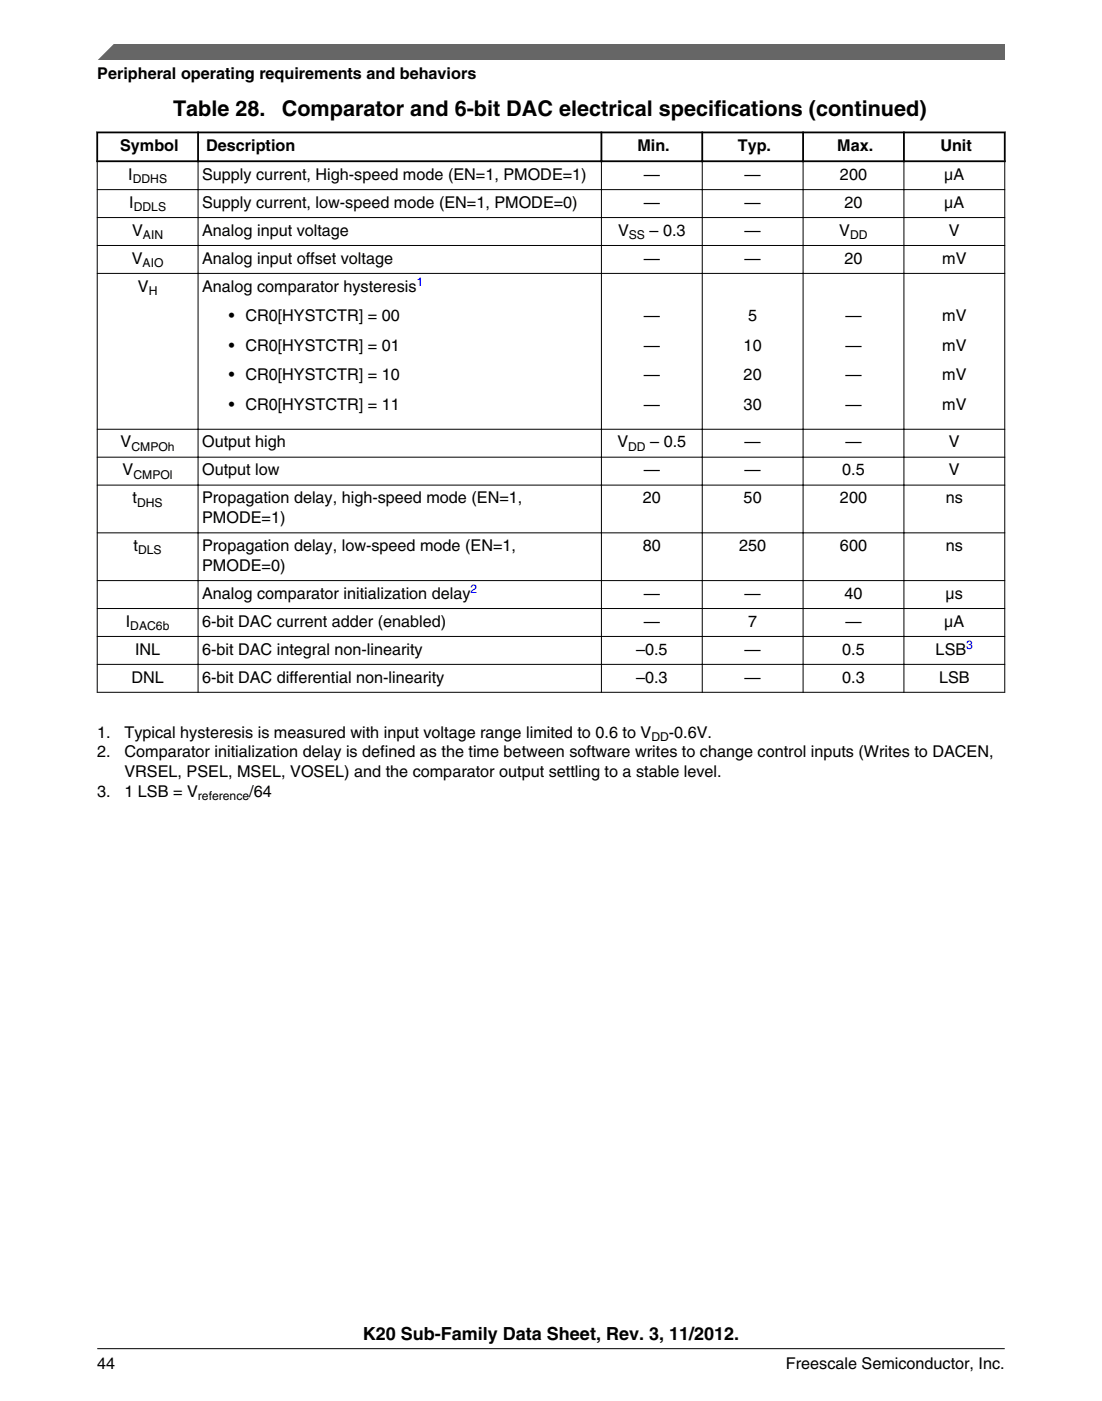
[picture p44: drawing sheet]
<svg xmlns="http://www.w3.org/2000/svg" width="216mm" height="274mm" viewBox="0 0 216 274" stroke-linecap="round" stroke-linejoin="round" font-family="sans-serif">
<defs><g id="words">
<g font-size="4.2">
<text x="33.9" y="22.6">Table 28.</text>
<text x="55.2" y="22.6">Comparator and 6-bit DAC electrical specifications (continued)</text>
</g>
<text font-size="3.5" x="71.1" y="262.3">K20 Sub-Family Data Sheet, Rev. 3, 11/2012.</text>
<g font-size="3.2">
<text x="19.1" y="15.5">Peripheral operating requirements and behaviors</text>
<text x="23.5" y="29.6">Symbol</text>
<text x="40.4" y="29.6">Description</text>
<text x="124.9" y="29.6">Min.</text>
<text x="144.5" y="29.6">Typ.</text>
<text x="164" y="29.6">Max.</text>
<text x="184.2" y="29.6">Unit</text>
<text x="25.1" y="35.2">I</text>
<text x="39.6" y="35.2">Supply current, High-speed mode (EN=1, PMODE=1)</text>
<text x="126.1" y="35.2">—</text>
<text x="145.9" y="35.2">—</text>
<text x="164.6" y="35.2">200</text>
<text x="185" y="35.2">μA</text>
<text x="25.3" y="40.7">I</text>
<text x="39.6" y="40.7">Supply current, low-speed mode (EN=1, PMODE=0)</text>
<text x="126.1" y="40.7">—</text>
<text x="145.9" y="40.7">—</text>
<text x="165.5" y="40.7">20</text>
<text x="185" y="40.7">μA</text>
<text x="25.9" y="46.2">V</text>
<text x="39.6" y="46.2">Analog input voltage</text>
<text x="121.1" y="46.2">V</text>
<text x="127.3" y="46.2">– 0.3</text>
<text x="145.9" y="46.2">—</text>
<text x="164.4" y="46.2">V</text>
<text x="185.9" y="46.2">V</text>
<text x="25.8" y="51.6">V</text>
<text x="39.6" y="51.6">Analog input offset voltage</text>
<text x="126.1" y="51.6">—</text>
<text x="145.9" y="51.6">—</text>
<text x="165.5" y="51.6">20</text>
<text x="184.6" y="51.6">mV</text>
<text x="27" y="57.1">V</text>
<text x="39.6" y="57.1">Analog comparator hysteresis</text>
<text x="44.8" y="62.9">• CR0[HYSTCTR] = 00</text>
<text x="126.1" y="62.9">—</text>
<text x="146.6" y="62.9">5</text>
<text x="165.6" y="62.9">—</text>
<text x="184.6" y="62.9">mV</text>
<text x="44.8" y="68.7">• CR0[HYSTCTR] = 01</text>
<text x="126.1" y="68.7">—</text>
<text x="145.7" y="68.7">10</text>
<text x="165.6" y="68.7">—</text>
<text x="184.6" y="68.7">mV</text>
<text x="44.8" y="74.4">• CR0[HYSTCTR] = 10</text>
<text x="126.1" y="74.4">—</text>
<text x="145.7" y="74.4">20</text>
<text x="165.6" y="74.4">—</text>
<text x="184.6" y="74.4">mV</text>
<text x="44.8" y="80.2">• CR0[HYSTCTR] = 11</text>
<text x="126.1" y="80.2">—</text>
<text x="145.7" y="80.2">30</text>
<text x="165.6" y="80.2">—</text>
<text x="184.6" y="80.2">mV</text>
<text x="23.6" y="87.6">V</text>
<text x="39.6" y="87.6">Output high</text>
<text x="121" y="87.6">V</text>
<text x="127.4" y="87.6">– 0.5</text>
<text x="145.9" y="87.6">—</text>
<text x="165.6" y="87.6">—</text>
<text x="185.9" y="87.6">V</text>
<text x="24" y="93.1">V</text>
<text x="39.6" y="93.1">Output low</text>
<text x="126.1" y="93.1">—</text>
<text x="145.9" y="93.1">—</text>
<text x="165" y="93.1">0.5</text>
<text x="185.9" y="93.1">V</text>
<text x="26" y="98.5">t</text>
<text x="39.6" y="98.5">Propagation delay, high-speed mode (EN=1,</text>
<text x="125.9" y="98.5">20</text>
<text x="145.7" y="98.5">50</text>
<text x="164.6" y="98.5">200</text>
<text x="185.3" y="98.5">ns</text>
<text x="26.2" y="107.9">t</text>
<text x="39.6" y="102.4">PMODE=1)</text>
<text x="39.6" y="107.9">Propagation delay, low-speed mode (EN=1,</text>
<text x="125.9" y="107.9">80</text>
<text x="144.8" y="107.9">250</text>
<text x="164.6" y="107.9">600</text>
<text x="185.3" y="107.9">ns</text>
<text x="39.6" y="111.8">PMODE=0)</text>
<text x="39.6" y="117.2">Analog comparator initialization delay</text>
<text x="126.1" y="117.2">—</text>
<text x="145.9" y="117.2">—</text>
<text x="165.5" y="117.2">40</text>
<text x="185.3" y="117.2">μs</text>
<text x="24.6" y="122.7">I</text>
<text x="39.6" y="122.7">6-bit DAC current adder (enabled)</text>
<text x="126.1" y="122.7">—</text>
<text x="146.6" y="122.7">7</text>
<text x="165.6" y="122.7">—</text>
<text x="185" y="122.7">μA</text>
<text x="26.5" y="128.2">INL</text>
<text x="39.6" y="128.2">6-bit DAC integral non-linearity</text>
<text x="124.6" y="128.2">–0.5</text>
<text x="145.9" y="128.2">—</text>
<text x="165" y="128.2">0.5</text>
<text x="183.3" y="128.2">LSB</text>
<text x="25.8" y="133.6">DNL</text>
<text x="39.6" y="133.6">6-bit DAC differential non-linearity</text>
<text x="124.6" y="133.6">–0.3</text>
<text x="145.9" y="133.6">—</text>
<text x="165" y="133.6">0.3</text>
<text x="184" y="133.6">LSB</text>
<text x="19" y="144.4">1.</text>
<text x="19.1" y="148.3">2.</text>
<text x="24.4" y="144.4">Typical hysteresis is measured with input voltage range limited to 0.6 to V</text>
<text x="24.4" y="148.3">Comparator initialization delay is defined as the time between software writes to change control inputs (Writes to DACEN,</text>
<text x="131.1" y="144.4">-0.6V.</text>
<text x="24.4" y="152.2">VRSEL, PSEL, MSEL, VOSEL) and the comparator output settling to a stable level.</text>
<text x="19.1" y="156">3.</text>
<text x="24.4" y="156">1 LSB = V</text>
<text x="48.8" y="156">/64</text>
<text x="19.1" y="268">44</text>
<text x="154" y="268">Freescale Semiconductor, Inc.</text>
</g>
<g font-size="2.4">
<text x="26" y="35.9">DDHS</text>
<text x="26.2" y="41.3">DDLS</text>
<text x="28" y="46.8">AIN</text>
<text x="123.2" y="46.8">SS</text>
<text x="166.6" y="46.8">DD</text>
<text x="27.9" y="52.3">AIO</text>
<text x="29.1" y="57.7">H</text>
<text x="25.8" y="88.2">CMPOh</text>
<text x="123.1" y="88.2">DD</text>
<text x="26.1" y="93.7">CMPOl</text>
<text x="26.9" y="99.2">DHS</text>
<text x="27.1" y="108.5">DLS</text>
<text x="25.5" y="123.3">DAC6b</text>
<text x="127.6" y="145">DD</text>
<text x="38.8" y="156.7">reference</text>
</g>
<g font-size="2.4" fill="#00f">
<text x="81.6" y="56">1</text>
<text x="92.2" y="116.2">2</text>
<text x="189.3" y="127.1">3</text>
</g>
</g></defs>
<path d="M18.9 25.9h178.1M18.9 31.6h178.1M19 25.8v5.9M38.8 25.8v5.9M117.8 25.8v5.9M137.6 25.8v5.9M157.3 25.8v5.9M177.1 25.8v5.9M196.8 25.8v5.9" fill="none" stroke="#000" stroke-width=".35"/>
<g fill="none" stroke="#000" stroke-width=".2">
<path d="M19 37.1h177.9M19 31.7v103.9M38.8 31.4v104.2M117.8 31.4v104.2M137.6 31.4v104.2M157.3 31.4v104.2M177.1 31.4v104.2M196.8 31.7v103.9M19 42.6h177.9M19 48.1h177.9M19 53.5h177.9M19 84h177.9"/>
<path d="M19 89.5h177.9M19 95h177.9M19 104.3h177.9M19 113.7h177.9M19 119.2h177.9M19 124.6h177.9M19 130.1h177.9M19 135.6h177.9"/>
</g>
<path d="M19 11.7l5.7-3.1 172.2 .1v3z" fill="#666"/>
<path d="M22.5 8.6l-3.1 3.1" fill="none" stroke="#666" stroke-width=".28"/>
<path d="M19 264.1h177.8" fill="none" stroke="#000" stroke-width=".2"/>
<use href="#words"/>
</svg>
